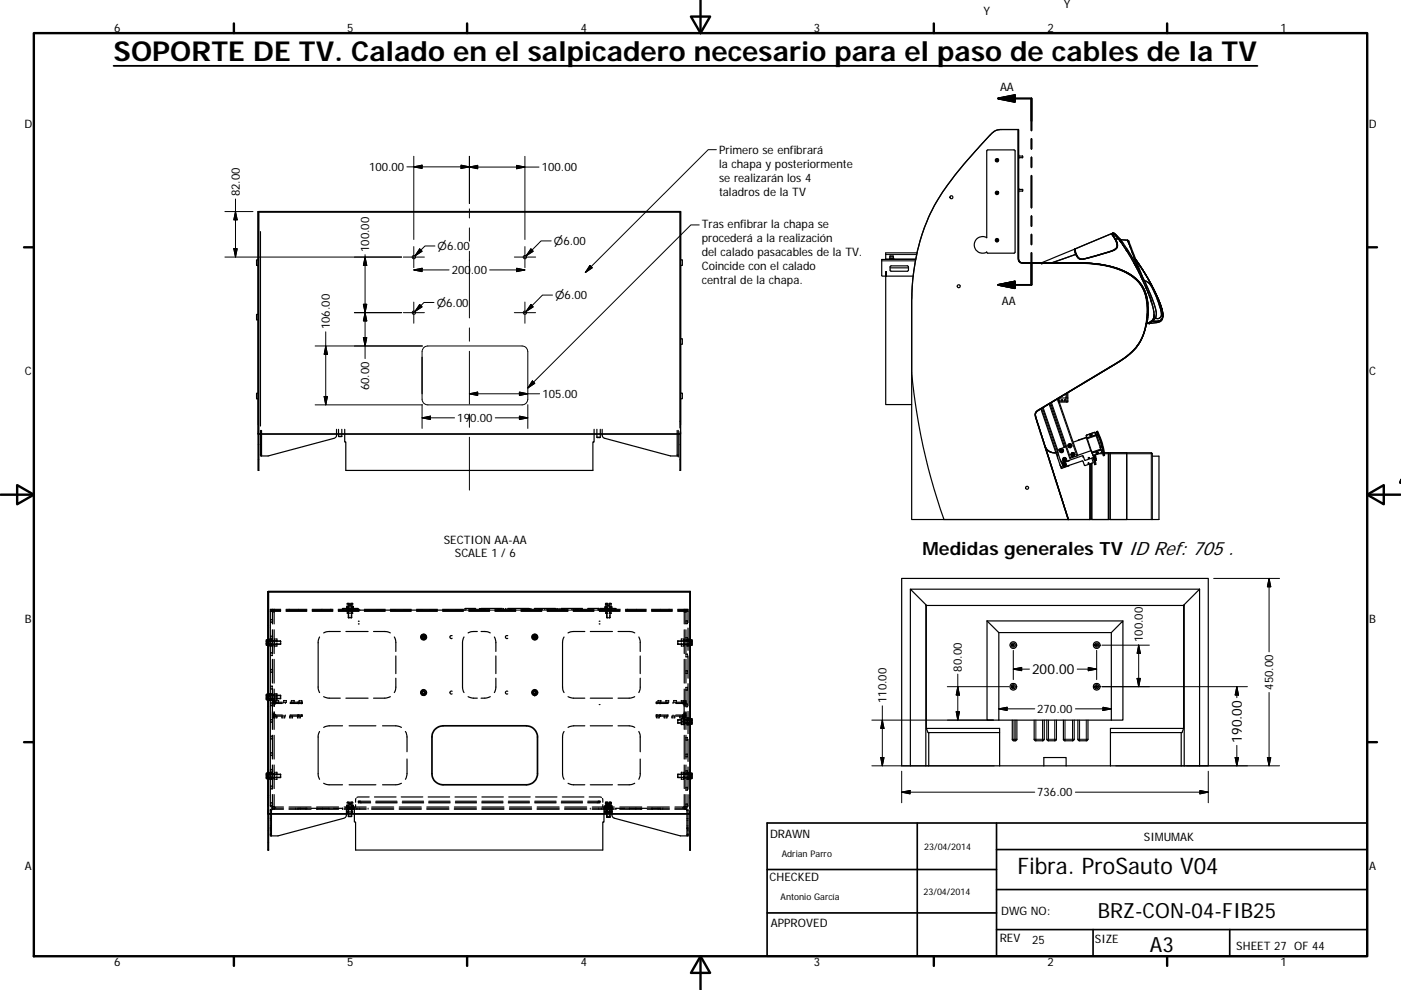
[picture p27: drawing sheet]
<svg xmlns="http://www.w3.org/2000/svg" width="297mm" height="210mm" viewBox="0 0 297 210" stroke-linecap="round" stroke-linejoin="round" font-family="sans-serif">
<defs><g id="words">
<text font-size="5.8" x="24.1" y="13">SOPORTE DE TV. Calado en el salpicadero necesario para el paso de cables de la TV</text>
<text font-size="4.8" x="215.7" y="185.3">Fibra. ProSauto V04</text>
<g font-size="4.4">
<text x="232.8" y="194.6">BRZ-CON-04-FIB25</text>
<text x="243.8" y="201.8">A3</text>
</g>
<text font-size="3.9" x="195.6" y="117.7">Medidas generales TV ID Ref: 705 .</text>
<g font-size="2.9">
<text x="218.8" y="143">200.00</text>
<text x="263.3" y="157.5" transform="rotate(-90 263.3 157.5)">190.00</text>
</g>
<g font-size="2.5">
<text x="208.5" y="3.3">Y</text>
<text x="225.5" y="1.8">Y</text>
<text x="24.2" y="6.8">6</text>
<text x="73.6" y="6.8">5</text>
<text x="123.1" y="6.8">4</text>
<text x="172.6" y="6.8">3</text>
<text x="222.1" y="6.8">2</text>
<text x="271.5" y="6.8">1</text>
<text x="212" y="19.3">AA</text>
<text x="5.2" y="27.1">D</text>
<text x="290.2" y="27.1">D</text>
<text x="152.5" y="32.8">Primero se enfibrará</text>
<text x="152.5" y="35.7">la chapa y posteriormente</text>
<text x="50.8" y="41.7" transform="rotate(-90 50.8 41.7)">82.00</text>
<text x="78.2" y="36.3">100.00</text>
<text x="114.9" y="36.3">100.00</text>
<text x="152.5" y="38.7">se realizarán los 4</text>
<text x="152.5" y="41.6">taladros de la TV</text>
<text x="78.3" y="53.5" transform="rotate(-90 78.3 53.5)">100.00</text>
<text x="148.8" y="48.4">Tras enfibrar la chapa se</text>
<text x="148.8" y="51.4">procederá a la realización</text>
<text x="95.8" y="58.2">200.00</text>
<text x="148.8" y="54.3">del calado pasacables de la TV.</text>
<text x="148.8" y="57.3">Coincide con el calado</text>
<text x="148.8" y="60.3">central de la chapa.</text>
<text x="212.4" y="64.7">AA</text>
<text x="70" y="69.8" transform="rotate(-90 70 69.8)">106.00</text>
<text x="5.3" y="79.6">C</text>
<text x="78.3" y="82.8" transform="rotate(-90 78.3 82.8)">60.00</text>
<text x="290.3" y="79.6">C</text>
<text x="97" y="89.5">190.00</text>
<text x="115" y="84.4">105.00</text>
<text x="94.1" y="115.3">SECTION AA-AA</text>
<text x="96.5" y="118.2">SCALE 1 / 6</text>
<text x="5.3" y="132.1">B</text>
<text x="242.3" y="136.2" transform="rotate(-90 242.3 136.2)">100.00</text>
<text x="290.3" y="132.1">B</text>
<text x="204" y="142.4" transform="rotate(-90 204 142.4)">80.00</text>
<text x="188" y="149.2" transform="rotate(-90 188 149.2)">110.00</text>
<text x="270" y="146.3" transform="rotate(-90 270 146.3)">450.00</text>
<text x="219.9" y="151.2">270.00</text>
<text x="219.9" y="168.9">736.00</text>
<text x="163.3" y="177.7">DRAWN</text>
<text x="242.5" y="178.3">SIMUMAK</text>
<text x="5.3" y="184.5">A</text>
<text x="290.3" y="184.5">A</text>
<text x="163.2" y="187">CHECKED</text>
<text x="163.4" y="196.6">APPROVED</text>
<text x="212.3" y="194">DWG NO:</text>
<text x="212" y="199.7">REV</text>
<text x="218.8" y="200.2">25</text>
<text x="232.2" y="200">SIZE</text>
<text x="262.1" y="201.4">SHEET 27 OF 44</text>
<text x="24.2" y="204.9">6</text>
<text x="73.6" y="204.9">5</text>
<text x="123.1" y="204.9">4</text>
<text x="172.6" y="204.9">3</text>
<text x="222.1" y="204.9">2</text>
<text x="271.5" y="204.9">1</text>
</g>
<g font-size="2.3">
<text x="92.8" y="53">⌀6.00</text>
<text x="117.4" y="52">⌀6.00</text>
<text x="92.6" y="65">⌀6.00</text>
<text x="117.7" y="63.5">⌀6.00</text>
</g>
<g font-size="1.9">
<text x="165.7" y="181.7">Adrian Parro</text>
<text x="195.9" y="180.4">23/04/2014</text>
<text x="165.5" y="191">Antonio García</text>
<text x="195.8" y="189.9">23/04/2014</text>
</g>
</g></defs>
<g fill="none" stroke="#000" stroke-width=".21">
<path d="M86.3 35.4h28M87.7 35.4l1.8-.4v.7zM87.7 33.1v17.7M97.7 35l1.8 .4-1.8 .3zM99.5 35.4l1.8-.3v.7zM99.5 33.1v10.1M109.5 35.1l1.8 .3-1.8 .4zM111.3 33.2v17.6M151.9 31.8h-1.7l-26.1 26M47.7 54.5h37.5M47.7 44.9h5.9M49.6 52.7h.7l-.4 1.8z"/>
<path d="M49.9 44.9l.4 1.7h-.7zM49.9 42.2v12.3M77.4 54.5l.4 1.8h-.8zM77.4 54v22.1M85.5 54.5h4.5M87.7 52.3v4.5M87.7 57.3l1.8-.4v.7zM87.7 57.3h7.5M89 52.8l.5 .5-1.5 1zM92.2 52.2h-2.1l-2.1 2.1M99.5 44.3v1.9M99.5 48.3v2.9"/>
<path d="M99.5 53.3v14.1M103.8 57.3h7.5M109 54.5h4.6M109.5 56.9l1.8 .4-1.8 .3zM111.3 52.3v4.5M112.6 52.8l.4 .5-1.5 1zM116.9 51.1h-2.2l-3.2 3.2M125.1 56.3l.5 .5-1.5 1zM148.2 47.7h-1.7l-34.6 34.6M186.9 55.3h7.2M187.8 54h6.6M188.7 54.3h.7"/>
<path d="M220.8 55.8h2.3M223.7 55.8h.7M224.9 55.8h.9M226.3 55.8h.4M227.1 55.8h.6M228 53.1l-.1 .1M228.3 55.8h.6M229.5 55.8h.5M230.6 55.8a17.3 17.3 0 0 1 9.9 3l1.5 1.5 .9 1.7 .5 2.3v2.7M235.7 49.6h.1M236.5 50.8h.1M237 50.6h.1"/>
<path d="M239.1 50.9l2.1 5.8M66.8 73.4h22.8M69.1 73.4l.3 1.8h-.7zM69.1 70.4v15.5M75.1 66.3h10.1M77 64.5h.8l-.4 1.8zM77 71.6h.8l-.4 1.8zM77.4 66.3l.4 1.8h-.8zM85.5 66.3h4.5M87.7 64.1v4.5M89 64.6l.5 .5-1.5 1zM89.8 73.8l.3-.3 .6-.1h20a1.22 1.22 0 0 1 1.2 1.1v10.2a1.22 1.22 0 0 1-1.2 1.2h-20a1.21 1.21 0 0 1-1.2-1.2v-10.2z"/>
<path d="M92 64.2h-2.1l-1.9 1.9M99.5 69.6v2.8M99.5 74.5v11.2M109 66.3h4.6M111.3 64.1v4.5M112.6 64.6l.4 .5-1.5 1zM117.1 62.6h-2.1l-3.5 3.5M243.2 68.5h.1M243.2 68.5v.1M243.2 68.3v.1M243.3 68v.2M243.3 64h.1"/>
<path d="M243.3 67.5v.3M243.4 67.2v.1M243.4 66.7h.1M244 68.4h.1M54.8 97.4l.1 .1M54.8 94.2l.1 .1M66.8 85.9h22.8M68.7 84.1h.7l-.3 1.8zM89.5 88.6l1.8-.3v.7zM89.5 88.6h6.9M89.5 85.8v5.1M99.5 87.8v2.8"/>
<path d="M99.5 92.7v11.2M99.5 83.5l1.8-.3v.7zM99.5 83.5h14.9M105 88.6h6.9M110.1 88.3l1.8 .3-1.8 .4zM110.1 83.2l1.8 .3-1.8 .4zM111.9 85.8v5.1M112.9 80.8l.5 .5-1.5 1zM144.3 97.4l-.1 .1M144.3 94.2l-.1 .1M220.8 86.6l3.5 10.1M221.2 86.4l3.1 9.2"/>
<path d="M222.4 85.7l3.2 9.2M222.9 85.4l4.1 11.8M224.2 84.6l4.1 12.1M224.6 85.1v.2M224.8 84.2v.2M225 99l.1 .3M225.1 97.9l.1 .3M226 83.5v1.3M226.2 85.1v.2M226.5 98.8h.1M226.5 97.7l.1 .1M232 97.4h.1"/>
<path d="M232.1 97.5h-.2M232.1 97.4h.2M232.3 97.3h.1M232.3 92.2l-1.8 .7M232.8 91.7l-.3 .1M232.9 96.2h1M233.3 94.9l-.9-2.5-1.9 .6 .9 2.6M233.4 95.2l-1.9 .7M233.5 95.5l-1.9 .6M233.9 96.4h.1M234 96.2h.1M234 96.3h.2"/>
<path d="M234.2 96.2h9.9v14M244.1 96v.2h.2M56.5 135.7v1.2M56.8 133h.2M56.8 125.6h.2M57.2 136.4v.3M57.2 136v.2M57.3 129.7h2.2M57.5 136h.6M57.5 136.6h.6M57.5 129.2v.1M57.5 129.4v.1"/>
<path d="M57.8 129.8h.1M58 129.8h.1M58.1 136h.2M58.1 136.7h.2M58.5 136h.2M58.5 136.7h.2M58.8 136h.7M58.8 136.6h.7M60.6 129.7h4.5M63.2 129.2v.1M63.2 129.4v.1M66.2 129.7h4.4"/>
<path d="M68.2 129.2v.1M68.2 129.4v.1M71.7 129.7h4.4M72.9 129.1v.1M73.6 128h.4M73.6 129h.1M73.7 129l-.1 .1M73.7 129h.1M73.8 128.7h.3M73.8 130v.1M73.8 129.5v.1M73.8 129.9v.1"/>
<path d="M73.9 129v.6M73.9 130.3v.7M74.1 129.1h.1l-.1 .2zM74.1 129.1h.1M74.1 129.2l.1 .1 .1-.1M74.2 129.1l.2 .2M74.2 129.1l.1 .2M74.3 129.1l.1 .1M74.4 129.1h.1M74.3 128.7h.3M74.4 129.1l-.1 .2-.3-.1 .1-.1-.1 .1v-.1M74.4 128h.4"/>
<path d="M74.4 129.1l.1 .1M74.5 129v.1M74.5 129.1v.7M74.5 130.4v.6M74.6 130v.1M74.6 129.5v.1M74.6 129.9v.1M74.7 129l.1 .1M74.7 129h.1M75 129.2v.1M75 129.4v.1M75.8 129.2v.1"/>
<path d="M75.8 129.4v.1M75.8 129.1v.1M77.2 129.7h4.5M82.8 129.7h4.4M88.3 129.7h4.4M89.7 134.9a.25 .25 0 0 1 .4 .2 .25 .25 0 0 1-.4 .2M90.1 135a.3 .3 0 0 0-.5 0 .3 .3 0 0 0 .2 .4M90.2 134.9a.45 .45 0 0 0-.8 0 .45 .45 0 0 0 .4 .7M93.8 129.7h4.5M98.6 129.4h2.3M98.8 129.1v.1M99.4 129.7h4.4"/>
<path d="M102 129.4h4.5M104.9 129.7h4.5M107.6 129.4h4.6M110.4 129.7h4.5M113.1 134.8a.43 .43 0 0 1 .7 .2 .43 .43 0 0 1-.6 .5M113.2 134.9a.3 .3 0 0 1 .5 .1 .3 .3 0 0 1-.4 .4M113.3 134.9a.25 .25 0 0 1 .3 .2 .25 .25 0 0 1-.3 .2M113.3 129.4h4.5M116 129.7h4.4M119 129.4h4.5M121.5 129.7h4.4M124.6 129.4h2.2"/>
<path d="M126.8 129.1v.1M127.1 129.7h4.4M127.4 129.1v.2M127.4 129.4v.1M128.2 129.2v.1M128.2 129.4v.1M128.4 128h.4M128.4 129h.1M128.5 129h.1M128.5 129l-.1 .1M128.6 128.7h.3M128.6 130v.1"/>
<path d="M128.6 129.5v.1M128.6 129.9v.1M128.7 129v.6M128.7 130.3v.7M128.8 129.1l-.1 .1M128.9 129.1h.1l-.2 .2zM128.9 129.2l.1 .1 .1-.1M128.9 129.1h-.1M129 129.1l.1 .2M129.1 129.1l.1 .1M129.1 129.1h.1M129.1 128.7h.2"/>
<path d="M129.1 129.1l-.1 .2h-.2l.1-.2-.1 .1M129.2 128h.4M129.2 129.1v.1M129.3 129v.1M129.3 129.1v.7M129.3 130.4v.6M129.3 130v.1M129.3 129.5v.1M129.3 129.9v.1M129.5 129h.1M129.5 129l.1 .1M129.6 129h-.1"/>
<path d="M130.3 129.1v.1M132.6 129.7h4.4M135 129.2v.1M135 129.4v.1M138.1 129.7h4.5M140 129.2v.1M140 129.4v.1M143.7 129.7h2.2M143.7 136.6h.7M143.7 136h.7M144.5 136.7h.2M144.5 136h.2"/>
<path d="M144.9 136.7h.2M144.9 136h.2M145.1 136.6h.6M145.1 136h.6M145.1 129.8h.1M145.3 129.8h.1M145.6 129.2v.1M145.6 129.4v.1M146 136v.2M146 136.4v.3M146.2 133h.2M146.7 135.7v1.2"/>
<path d="M214.8 137.9v6.2M215 136.6a.22 .22 0 0 0-.4 .2 .22 .22 0 0 0 .4 .2M232.5 137.9v6.2M232.6 136.6a.22 .22 0 0 0-.3 .2 .22 .22 0 0 0 .3 .2M233.6 136.8h10.1M241.4 136.8l.4 1.8h-.7zM241.4 136.8v8.8M257.3 122.7h14M269.1 122.7l.3 1.8h-.7zM269.1 122.7v15.6M56.5 147.3v1.1M57.2 148v.2"/>
<path d="M57.2 147.5v.2M57.5 147.6h.6M57.5 148.1h.6M57.8 151.3h.1M57.8 149.5h.1M58 151.3h.1M58 149.5h.1M58.1 147.5h.2M58.1 148.2h.2M58.5 147.5h.2M58.5 148.2h.2M58.8 147.6h.7"/>
<path d="M58.8 148.1h.7M60 148.9v.1M60 149.1v.1M60 151.7h.1M60 151.8v.1M61.7 148.9v.1M61.7 149.1v.1M61.7 151.7h.1M61.7 151.8v.1M63.6 148.9v.1M63.6 149.1v.1M63.6 151.7h.1"/>
<path d="M63.6 151.8v.1M89.6 146.5a.44 .44 0 0 0 0 .8 .44 .44 0 0 0 .7-.4M90.1 146.9a.28 .28 0 0 1-.3 .3 .28 .28 0 0 1-.2-.3 .28 .28 0 0 1 .4-.2v.4h-.3M113.3 146.7a.24 .24 0 0 1 .3 .2 .24 .24 0 0 1-.3 .2M113.4 146.6a.31 .31 0 0 0-.3 .4 .31 .31 0 0 0 .5 .1M113.4 146.5a.44 .44 0 0 0-.4 .6 .44 .44 0 0 0 .7 .1M139.6 148.9v.1M139.6 149.1v.1M139.6 151.7h.1M139.6 151.8v.1M141.5 148.9v.1M141.5 149.1v.1"/>
<path d="M141.5 151.7h.1M141.5 151.8v.1M143.2 148.9v.1M143.2 149.1v.1M143.2 151.7h.1M143.2 151.8v.1M143.7 153.3h.7M143.7 152.7h.7M144.5 153.4h.2M144.5 152.7h.2M144.9 153.4h.2M144.9 152.7h.2"/>
<path d="M145.1 153.3h.6M145.1 152.7h.6M145.1 151.3h.1M145.1 149.5h.1M145.3 151.3h.1M145.3 149.5h.1M146 152.7v.2M146 153.1v.3M146.7 152.4v1.2M184.8 152.7h25.8M187.1 149.7v12.7M187.1 152.7l.3 1.8h-.7z"/>
<path d="M200.8 145.6h13.1M202.7 151h.7l-.3 1.7zM203.1 143v9.7M203.1 145.6l.3 1.8h-.7zM211.8 150.3l1.7-.3v.7zM211.8 150.3h7.6M214.6 156.8h.4v.3M214.8 141.9l1.8-.3v.7zM214.8 141.9h3.5M215 145.5a.22 .22 0 0 0-.4 .2 .22 .22 0 0 0 .4 .2M215 152.7v4.1h.2v-4.1M215.6 156.8h-.4v.3"/>
<path d="M219.3 156.8h.3v.3M219.6 152.7v4.1h1.4v-4.1M221.4 156.8a.22 .22 0 0 0-.4 0 .22 .22 0 0 0 0 .3M222 156.8h.3v.3M222.3 152.7v4.1h1.3v-4.1M224 156.8h-.4v.3M225.5 156.8a.23 .23 0 0 1 .3 0 .23 .23 0 0 1 0 .3M225.8 152.7v4.1h1.6v-4.1M227.8 156.8h-.1a.22 .22 0 0 0-.3 0 .22 .22 0 0 0 0 .3M228.5 156.8h.4v.3M228.9 152.7v4.1h1.4v-4.1M230.7 156.8h-.1a.22 .22 0 0 0-.3 0 .22 .22 0 0 0 0 .3"/>
<path d="M230.7 141.6l1.8 .3-1.8 .4zM232.5 141.9h-4.1M232.6 145.5a.22 .22 0 0 0-.3 .2 .22 .22 0 0 0 .3 .2M233.8 150l1.8 .3-1.8 .4zM235.6 150.3h-7.6M241.1 143.9h.7l-.4 1.7zM262.2 145.6v2.4M262.2 158.1v4.3M262.2 145.6l.4 1.8h-.7zM264.5 145.6h-30.9M269.1 146.9v15.5M56.5 164v1.2"/>
<path d="M56.8 168.8h.2M57 178.6l-.2 .1M57 176l-.2 .1M57 173.5h-.2M57.2 164.7v.2M57.2 164.2v.2M57.3 171.9h.1M57.3 175.2h.1M57.3 177h.2M57.3 174h.1M57.5 171.9h.1M57.5 175.2h.1"/>
<path d="M57.5 174h.1M57.5 164.3h.6M57.5 164.8h.6M57.8 171.2h2.3M57.8 171h.1M58 171h.1M58.1 164.2h.2M58.1 164.9h.2M58.5 164.2h.2M58.5 164.9h.2M58.8 164.3h.7M58.8 164.8h.7"/>
<path d="M61.3 171.2h4.7M65 171.4v.1M65 171.6h.1M67.1 171.2h4.7M67.4 171.4v.1M67.4 171.6h.1M73 171.2h4.6M73.6 170.2h.4M73.6 171.6h.4M73.7 171.2h-.1M73.8 170.8h.3M73.8 172v.3"/>
<path d="M73.8 171.6v.2M73.9 171.2v.1M73.9 171.5v.7M73.9 172.7v.5M74.1 171.4l.1-.1 .2 .1M74.1 171.3l-.1 .1zM74.1 171.3v.1l.1-.1 .1 .1-.1-.1M74.3 171.3l.1 .1M74.3 170.8h.3M74.4 171.3l-.2 .2-.2-.1h.3v-.1M74.4 170.2h.4M74.4 171.6h.4"/>
<path d="M74.5 171.2v.1M74.5 171.5v.7M74.5 172.7v.5M74.6 172v.3M74.6 171.6v.2M74.7 171.2h.1M74.9 171.4v.1M74.9 171.6h.1M76 170v.1M76.1 170l.1 .1M76.3 171.4v.1M76.3 171.6h.1"/>
<path d="M76.3 169.9h2.3M76.6 170.1v.2M78 171.4v.1M78 171.6h.1M78.8 171.2h4.7M79.7 169.9h4.5M84.6 171.2h4.7M85.3 169.9h4.5M90.5 171.2h4.7M90.9 169.9h4.5M96.3 171.2h4.7M96.6 169.9h4.4"/>
<path d="M102.2 169.9h4.4M102.2 171.2h4.6M107.8 169.9h4.4M108 171.2h4.7M113.4 169.9h4.5M113.9 171.2h4.7M119 169.9h4.5M119.7 171.2h4.7M124.6 169.9h2.2M125.2 171.4v.1M125.2 171.6h.1M125.6 171.2h4.6"/>
<path d="M126.6 170.1v.2M126.9 171.4v.1M126.9 171.6h.1M127 170l.1 .1M127.2 170v.1M128.3 171.2h.1M128.3 171.4v.1M128.3 171.6h.1M128.4 170.4h.4M128.4 170.2h.4M128.4 171.6h.4h-.1M128.5 171.2h-.1"/>
<path d="M128.5 171.2h.1M128.6 171h.3M128.6 170.8h.3M128.6 172v.3M128.6 171.6v.2M128.6 171.3h.1M128.7 171.6h.1M128.7 171.3l.1 .1v-.1M128.7 171.3l-.1 .2M128.7 171.2h.1M128.7 171.3v.1M128.7 171.5v.7"/>
<path d="M128.7 172.8v.6M128.8 171.6h-.1M128.8 171.2h.1M128.9 171.3h.1M128.9 171.4v-.1h.1l.1 .1M128.9 171.2h.1M128.9 171.4v.1M128.9 171.3v.1M129 171.3l-.1 .1M129 171.4l.1 .1M129.1 171.3l.1 .1v-.1M129.1 171h.2"/>
<path d="M129.1 170.8h.2M129.1 171.2h.1M129.1 171.3l-.1 .2-.2-.1v-.1l.3 .1-.1-.1M129.1 171.6h.1zM129.2 170.4h.4M129.2 170.2h.4M129.2 171.3l.1 .2M129.2 171.2h.1M129.2 171.6h.1M129.2 171.3l.1 .1M129.3 171.2h.1M129.3 171.3v.1"/>
<path d="M129.3 171.5v.7M129.3 172.8v.6M129.3 171.6h.1M129.3 171.4v.1M129.3 172v.3M129.3 171.6v.2M129.5 171.2h.1M129.6 170.8v.1M129.6 171.6h-.4M129.6 171h.1M129.6 171.2h.1M131.4 171.2h4.7"/>
<path d="M135.8 171.4v.1M135.8 171.6h.1M137.2 171.2h4.7M138.2 171.4v.1M138.2 171.6h.1M143.1 171.2h2.3M143.7 164.8h.7M143.7 164.3h.7M144.5 164.9h.2M144.5 164.2h.2M144.9 164.9h.2M144.9 164.2h.2"/>
<path d="M145.1 164.8h.6M145.1 164.3h.6M145.1 171h.1M145.3 171h.1M145.6 174h.1M145.6 175.2h.1M145.6 177h.3M145.6 171.9h.1M145.8 174h.1M145.8 175.2h.1M145.8 171.9h.1M146 164.2v.2"/>
<path d="M146 164.7v.2M146.2 176.4l.2 .2M146.2 168.8h.2M146.7 164v1.2M184.8 162.4h26M186.7 160.7h.7l-.3 1.7zM191.2 163.6v6.7M191.2 168l1.8-.3v.7zM191.2 168h28.2M228 168h28.2M236.6 162.4h34.7M254.4 167.7l1.8 .3-1.8 .4z"/>
<path d="M256.2 163.6v6.7M261.9 160.7h.7l-.4 1.7zM268.7 160.7h.7l-.3 1.7z"/>
<circle cx="211.4" cy="34" r=".31"/>
<circle cx="87.7" cy="54.5" r=".35"/>
<circle cx="111.3" cy="54.5" r=".36"/>
<circle cx="211.4" cy="40.9" r=".31"/>
<circle cx="211.4" cy="51" r=".31"/>
<circle cx="87.7" cy="66.3" r=".35"/>
<circle cx="111.3" cy="66.3" r=".36"/>
<circle cx="231.3" cy="92.2" r=".17"/>
<circle cx="232.6" cy="96.1" r=".17"/>
</g>
<g fill="none" stroke="#000" stroke-width=".25">
<path d="M209.3 31.9l5.7-.1 .2 .1v21.6l-.1 .2h-5.7l-.2-.2a1.76 1.76 0 0 1-2.6-1.6 1.76 1.76 0 0 1 2.6-1.5zM210 28.6l.8-.7 .9-.4h4.2v27.3a.85 .85 0 0 0 1 1h12.9l3 .2 2 .4a11.9 11.9 0 0 1 7.1 4.1 12.4 12.4 0 0 1 .7 10.1 11.8 11.8 0 0 1-6.1 6.6l-15.1 9.1a3.4 3.4 0 0 0-1.9 1.4l.1 .6 6.9 21.9h-33.2v-43.5a46.1 46.1 0 0 1 4.5-22.5 63.4 63.4 0 0 1 10.5-13.8zM211.2 33.9l.2-.1 .2 .3h-.4zM215.9 32.9v.7M215.9 27.5v26.7a1.13 1.13 0 0 0 .2 1.3 1.13 1.13 0 0 0 1.3 .3h10.5a23.1 23.1 0 0 1 11.6 2.4 7.8 7.8 0 0 1 3.8 7.1 12.7 12.7 0 0 1-2.2 8.1M215.9 27.5v26.2a2.57 2.57 0 0 0 .4 2l.5 .1h10.6a25 25 0 0 1 11.6 2.2 7.8 7.8 0 0 1 4.2 7.3 12.1 12.1 0 0 1-2.6 8.6 30.2 30.2 0 0 1-7.1 5l-13.2 8a1.29 1.29 0 0 0-.7 1.9l6.8 21.4M215.9 27.5v26.7a1.13 1.13 0 0 0 .2 1.3 1.13 1.13 0 0 0 1.3 .3h10.5a23.1 23.1 0 0 1 11.6 2.4 7.8 7.8 0 0 1 3.8 7.1 11.5 11.5 0 0 1-3.7 9.7l-2.2 1.6-15.8 9.6a4 4 0 0 0-2.1 1.6l.3 1.5 6.7 20.9M216 33.1h.8M216 33.4h.8M216.8 33.1v.3M54.8 44.9h89.5M54.8 44.9v47.1"/>
<path d="M54.8 44.9v45.2M54.8 55.1h-.4v1.2h.4M55.2 49.1v41.3M144.3 44.9v47.1M144.3 44.9l-89.4 .1v47M144.3 55.1l.4 .1v1l-.4 .1M187.8 58.6v27.2h5.5M187.8 54.9h6.4M187.8 58.6h5.8M187.8 57.7h.1M187.9 57.7v.9v-.9h-.1v.9M187.9 57.7h.1"/>
<path d="M187.9 57.7h-.1v.9M188.6 54.9v-.2h.9v.2M188.6 54.8h.9M188.7 54.3v.4M188.7 54.3h.7v.4M188.7 56.8h3.9M188.7 54.3h.1M188.7 56.5l.2-.1h3.5l.2 .1v.9l-.2 .1h-3.5l-.2-.1zM194.1 55h-7.2v3.4l.1 .2h.8M194.4 53.6h-6.6v1.4M209.2 53.5h.1M211.3 40.7h.2v.4l-.3-.2z"/>
<path d="M211.3 50.8l.3 .2-.1 .2-.3-.3zM215.9 40v.7M216 40.2h.8M216 40.5h.8M216.8 40.2v.3M220.8 55.8h.1M220.9 55.8h.1M221 55.8h.2M221.3 55.8h.2M221.7 55.8h.4M223.7 55.8h.7M224 55.8h-1.1h1.5"/>
<path d="M224.4 55.8h2.8M224.9 55.8a34.7 34.7 0 0 1 12.4 1.3 8.3 8.3 0 0 1 5.9 6.1l.2 1.3M226.6 55.8h2.5M227.9 52.8l-7.1 3M227.9 52.9l-.1 .2 .3 .9M227.9 52.9l.2 1M228.1 54l-5.1 1.8h-.4M228.2 53.8l.5 .9 .7 .3M228.2 55.8h1.5M228.3 55.8h.6M229.5 55.8a19.9 19.9 0 0 1 10.1 2.4 7.9 7.9 0 0 1 2.8 2.8l.3 .7M235.7 49.6l-7.7 3.2"/>
<path d="M235.7 49.6l1 1.6 .2 .8a1.03 1.03 0 0 1-.8 1l-6.2 1.9a1.14 1.14 0 0 1-1.5-.5l-.3-.7-.1-.9M235.7 49.6l1 1.6 .2 .8a1.03 1.03 0 0 1-.8 1l-6.2 1.9a1.57 1.57 0 0 1-1.9-1.5v-.6M235.7 49.6l.5 .6M235.8 49.5v.1M235.8 49.5l1 1.8 .1 .6a1.1 1.1 0 0 1-.8 1.2l-3.8 1.2-2.9 .7a1.42 1.42 0 0 1-1.3-1M235.8 49.5l.7 1.3 .5-.2M235.8 49.6v.1M235.8 49.6l.7 1.2M235.8 49.6h.1M235.9 49.9l.4 .6M235.9 49.4h.1M235.9 49.4l.5 .2 1 1.1"/>
<path d="M235.9 49.4a1.44 1.44 0 0 1 1.3 1l.9 1.2M235.9 49.4l1.1 1.2M235.9 49.4l.2 .2M235.9 49.4l-.1 .1M236 49.5l.1 .1M236.1 49.6l.9 1M236.5 50.8l.4 .9M236.7 51.5l.2 .5a.97 .97 0 0 1-.7 1.1l-.5 .2M236.9 51.6l-.1 .1M236.9 51.8v.1M237 50.6l.2 .2M237 50.6l.4 .1"/>
<path d="M237 50.6l1.4 1.8-1.4-1.8-.5 .2 .4 1.1a1.1 1.1 0 0 1-.8 1.2l-3.8 1.2-2.9 .7a1.42 1.42 0 0 1-1.3-1l-5.1 1.8h.1M237.4 51.1l.3 .4M237.4 50.7l1.5 2 1.8 3.1 1.7 3.2 1.9 4.4a6.8 6.8 0 0 1 .8 3.8l-.5 .7-.8 .5M237.6 50.8l1.5 .1M238.1 52l1.8 2.8 1.5 2.9M238.3 57.6l1.4 .7M238.7 53l.3 .4zM238.8 52.7l1.7 2.6M239.1 50.9l.2 .2M239.1 50.9l2.1 5.8M239.1 50.9h.1M239.1 51h.1"/>
<path d="M239.1 51.1l.1 .2M239.2 51.3v.1M239.3 51.6l.1 .2M239.3 51.1l2.9 7.5M239.3 51.1h.1M239.5 52l.1 .3M239.6 52.5l.1 .2M239.9 53.1l.3 .8M240.4 55.7l.5 1M240.4 54.5l.2 .5M241 56l.1 .5M241.1 55.6l-.2-.5 1.8 2.9 1.4 2.4 1.5 3 .7 2.1 .2 1-.1 1.1-.5 .4-1.1 .2"/>
<path d="M241.3 56.8l.8 1.6a27.1 27.1 0 0 1 3.1 8.1 2.07 2.07 0 0 1-1.4 1.9M241.4 55.9l2.5 4.2 1.8 3.8a4.9 4.9 0 0 1 .7 3.7 1.81 1.81 0 0 1-2.1 .5h.2M241.4 57.6l1.7 3.6M241.9 58.6l.4 .9M242.6 59.5l1.2 .7 1.2 2.3 1.2 3.7v.8l-.2 .4 .2-.4v-.8l-1.2-3.7-1.2-2.3zM54.8 66.7h-.4v1.1h.4M89.5 75.8v7.7M144.3 71.9h.4v1.1h-.4M241.1 73.4a24 24 0 0 1-6.9 5.2l-13.5 8.1a1.53 1.53 0 0 0-.9 2.4l6.7 21.1M241.1 73.4a13.3 13.3 0 0 0 1.3-12.2 9.8 9.8 0 0 0-7-4.7 44.3 44.3 0 0 0-11.5-.7h-6.5a1.12 1.12 0 0 1-1.3-.3 1.12 1.12 0 0 1-.2-1.3v-26.7h-4a2.41 2.41 0 0 0-1.7 .9 83.9 83.9 0 0 0-12.1 15.3 44.4 44.4 0 0 0-4.8 20.9v14.5a128 128 0 0 0 6.8 31.1h44.2v-14l-.2-.2h-10M241.1 73.4a24.8 24.8 0 0 1-7 5.2l-12.5 7.6a4 4 0 0 0-2.1 1.6l.3 1.5 6.7 20.9M242.9 60.7l1.4 3.7 .4 2.6"/>
<path d="M242.9 62.3l.5 2.4-.1 3M243.1 68.5h.1M243.2 68l-.1 .4zM243.2 68.6l-.2 .1 .8-.2 .2-.2-.4 .3M243.2 68.6h.4M243.2 68.5l-.1 .1M243.2 68.3v.1M243.3 66.5v.3M243.3 68v.2M243.3 65.5v.5v-.4M243.3 67.8l-.2 .8M243.3 61.8l.2 .4"/>
<path d="M243.3 67.7v.1M243.3 67.5v.2M243.4 67.2v.1M243.4 65.2l.1 .5M243.4 66.2v.7M243.6 68.5h.1M243.6 68.5l-.4 .1M243.6 68.5v.1M243.7 62.7l.1 .4M243.7 68.5h-.6M243.8 68.4l-.6 .1M243.8 68.4l-.2 .1"/>
<path d="M243.9 68.3l-.7 .2M243.9 63.4l.2 .5M244.1 64h.1M244.2 68l-.1 .1M244.3 60.7l-2.1-3.5-1.4-2.1a33.4 33.4 0 0 1 5.7 11.4 1.52 1.52 0 0 1-1.7 2l-1.1 .1M244.5 67.7l-.2 .2M244.6 68.1l.1 .1M244.7 67.1l-.1 .4M244.7 66.7a1.64 1.64 0 0 1-1 1.7M244.7 67h.1M245.8 64.1l.7 2.3M245.9 68h.1"/>
<path d="M246 67.4l-.4 .2-.6-.2M246.4 67.7l-.1 .2a2.2 2.2 0 0 1-2 .6l-.6 .1M54.8 92v-47.1h89.5v47.1M54.8 92h89.5M54.8 91.6v.1M54.8 92h.1M54.8 92h.1v7.8h-.1zM54.8 83.4h-.4v1.2h.4M54.8 92.1h89.5M55.2 91.3v5.4h.3M55.5 91.3v5.4M71.3 91.1v1.3l-.3 .5-14.1 3.8h-1.4"/>
<path d="M71.8 91.1v1.4M71.8 92.5h.7M72.5 91.1v1.4M73.1 91.1v2.6h.2v6.1h52.4v-6.1h.3v-2.6M126.6 91.1v1.6M126.6 92.7h.7M127.3 91.1v1.6M127.7 91.1v1.3l.4 .5 14.1 3.8h1.4M143.6 91.3v5.4h.2M143.8 96.7h.1M143.8 91.3v5.4M144.2 92h.1v7.8"/>
<path d="M144.2 92h.1M144.2 91.6v.1M144.2 92v7.8h.1M144.3 91.6v.4M144.3 90.1v-45.2h-.1v45.9M144.3 92v7.8M144.3 83.4l.4 .1v1l-.4 .1M220.2 87l-.6 .6M220.5 86.8l.1-.1 3.7 10.5M221 86.5l3.3 9.6M221.5 94.6a2.14 2.14 0 0 0 2.4 1.4M221.5 94.6a2.13 2.13 0 0 0 2.4 1.4"/>
<path d="M222.6 95.8l.4 .2M224.3 97.2l.4 1.4M224.3 96.1l.5 1.4M224.4 96.5l-.1 .7M224.4 84.8h.2v.3M224.4 85.1v.2h1.8h.2v-.2M224.4 85.1h2M224.4 84.8v-.3v.6M224.6 85.3l3.9 11.3-1.7 .6-4-11.8-.2 .2 3.1 9.2M224.7 98.6l.3 .8 1.6-.7M224.8 97.5l.2 .8 1.7-.7M225 85.1v-.3h.3v.3"/>
<path d="M225.7 85.1v-.3h.3v.3M226 94.8l-1.4 .4-.3 .6v.3M226.2 83.4v1M226.4 84.4h-1.8l-.2 .3M226.4 83.3v1.8M229.7 96.9l-.1 .1h.1M230.3 92.5h.1M230.3 92.5l.2 .4M230.4 92.8l-1.8 .6M230.4 92.7l-.1 .1-2.8 1M230.4 92.3l-.1 .2M230.8 97.1l.1 .1z"/>
<path d="M230.8 98.1v.2zM231.2 92v.1M231.2 92.1l.1 .2zM231.3 95.6l.2 .1M231.3 95.6h.1l.2 .4M231.3 95.6l-2.8 1M231.5 97.2l.3 .9-1.7 .6h-.2l-.4-1-3.9 1.4-.6-.1-.3-.4M231.6 96.1l.1 .5M231.6 96.1l.2 .9-1.7 .6h-.1l-.4-1-3.9 1.4h-.5l-.4-.5M231.6 96v.1M231.8 97l.3 1.5a.28 .28 0 0 0 .2-.2 .28 .28 0 0 0-.2-.3l-.2-1.4 .1 .7M232.2 91.8l-.2-.1-1.6 .6"/>
<path d="M232.2 91.8h.1M232.2 91.8l.2 .5M232.2 97.7l.1 .2a.38 .38 0 0 1-.1 .6M232.3 92h.3l.1 .3M232.3 96.5l.1 1.1h-.1l-.2-1.1 .2 1-.1 .2-.2-1.2M232.4 92.3v.1h.1l.9 2.5M232.4 92.3l-1.9 .6-.1 .2 .9 2.5M232.4 91.6h.2a13.9 13.9 0 0 1 1.5 5h-.2v-.1a15.6 15.6 0 0 0-1.5-4.9zM232.6 96l.1 .1h-.1zM232.6 91.5h.1a13.7 13.7 0 0 1 1.5 5.1l-.2-.2a13.6 13.6 0 0 0-1.4-4.9zM232.6 95.9h.1M232.7 92.3h.1"/>
<path d="M233.4 94.9l-.1 .2M233.4 94.9h-.1l.1 .5M233.4 95.4l.1 .6M233.4 95.4l-1.8 .6M233.5 96h.3M233.5 96l-1.7 .6-.2-.5M233.5 94.6l.1 .2-.2 .1M233.5 94.6h.1M234 96h.1M235.4 96h3.5v14.2h-3.5zM235.4 96v14.2M238.9 96v14.2"/>
<path d="M244.3 96.8h1.4v13.4h-1.4M226.5 110.2h4.6v-11.8v11.8M231.5 110.2v-11.9v11.9h3.5v-14.2v14.2M296.8 102.4l.1 .1M296.9 102.2l-.1 .2M296.9 102.2l.1 .1M297 101.8l-.2 .6M297 101.7h.1M297 101.9l-.1 .3M297 102.3l-.1 .2M297 101.9h.1M297 101.7v.2"/>
<path d="M297 102.4h.1M297 102.4l-.1 .1M297.1 101.7h.1M297.1 101.7h-.1M297.1 102.3l-.1 .1M297.1 102.2l-.1 .1M297.1 102.2v.1M297.1 102.2h.1M56.4 136.1h.2M56.4 136h.2M56.4 136.6h.2M56.4 136.5h.2"/>
<path d="M56.7 136.1h.1M56.7 136l.2 .1M56.7 136.6h.1M56.7 136.5h.1M56.8 136.1v.1M56.8 136.5h.1M56.8 125.5h89.6M56.8 125.5v47.1M56.8 125.5v45.7M56.8 136.4v.1M56.8 136.1h.1M56.8 132.7h.2"/>
<path d="M56.8 136.3v.2M56.8 136.6h.1M56.8 136v.1M56.9 136.5l-.1 .1M57 135.7l-.6 .1 .1 1.1h.5M57 125.6v47M57 125.5v.1M57 136.2v.2M57.1 135.7h.1M57.1 136.9h.1M57.2 136.7h.1M57.2 135.6h.2"/>
<path d="M57.2 135.6h.1M57.2 135.6v.5M57.2 136.5v.5M57.2 136h.1M57.2 136h.8M57.2 136.7h.8M57.2 135.9v.1M57.3 137h.1M57.3 135.6l.1 .5M57.3 136.7h.1M57.3 129.5h2.2M57.3 129.5v41.5"/>
<path d="M57.4 136.5v.5M57.4 135.3l.1 .2M57.4 131.8l.1 .2M57.4 138.9l.1 .1M57.4 129.5l.1 .1M57.4 135.9l-.2 .1M57.5 136v.2M57.5 136.4v.3M57.5 135.6v.5M57.5 136.7h.1M57.5 135.9h.1M57.5 131.4l-.1 .2"/>
<path d="M57.5 134.9l-.1 .2M57.5 138.5h-.1v.2M57.5 136.5v.5M57.7 135.5h.1M57.7 132h.1M57.7 129.7l.1 .1M57.7 138.5h.1M57.7 131.4h.1M57.7 134.9h.1M57.8 138.9l-.1 .1M57.8 129.4v.2M57.8 129.2v.1"/>
<path d="M57.8 129.7v.1M57.8 129.8v2.5M57.8 133.6v5.1M57.8 139.8v5.1M57.8 136.8h.1M57.8 135.8h.1M58 135.8h.2M58.1 129.7v2.6M58.1 129.4v.2M58.1 129.2v.1M58.1 133.6v5M58.1 139.8v5.1"/>
<path d="M58.1 136.1h.1M58.1 137h.1M58.1 136h.2M58.1 135.9h.2M58.1 137h.2M58.1 136.6h.2M58.1 136.9h.1M58.2 136.7h.2M58.2 137h.1M58.2 136.9h.1M58.2 136.5v.3h-.2M58.2 135.7v.2"/>
<path d="M58.2 136v.3M58.2 136.8v.1M58.4 135.5l-.2 .1M58.5 136h1M58.5 135.9h.2M58.5 136.6h.2M58.5 136h.2M58.6 136.7h.1M58.6 135.5l.1 .2M58.6 136.7h.9M58.7 135.8v.3M58.7 136.4v.4"/>
<path d="M58.7 136.9l-.2 .1M59.5 136v.2M59.5 136.4v.3M59.5 129.2h-2.2v.2M60.6 129.5h4.5M60.6 129.2h4.5M61.3 129.2v.1M61.3 129.4v.1M66.2 129.5h4.4M66.2 129.2h4.4M67.8 135.1l-.3 .9v9.7l.3 1.2M70.1 129.2v.1"/>
<path d="M70.1 129.4v.1M71.7 129.5h4.4M71.7 129.2h4.4l.1 .2M72.2 133.9l-2.7 .1-.9 .2M72.6 129.2h.1M72.7 129.1h-.1M73.3 133.9h4.7M73.5 129v.1M73.5 128.8v.1M73.6 128.5v.2M73.6 129.9v.2h.4M73.6 129.4v.2"/>
<path d="M73.6 129.4h.4M73.6 128v.2M73.6 129v.1M73.6 129h.1M73.6 129.2v.1M73.6 129h.4M73.6 130h.4M73.7 128h.1M73.7 128h.3M73.8 131h.3M73.8 131h.1M73.8 128.7h.1"/>
<path d="M73.8 129h.3M73.8 128.7v.7M73.8 130.2v.8M73.8 129.1h-1M73.9 128.3v.1M73.9 128v.1M73.9 128.2v.1M73.9 128.3h.2M73.9 131h.2M73.9 130v.1M73.9 129.5v.1M73.9 129.9v.1"/>
<path d="M74 128.7h-.5M74 128.9h-.5M74.1 128.3v.1M74.1 128v.1M74.1 128.2v.1M74.1 128.5h.2M74.3 131h.3M74.3 129h.3M74.4 128.2l-.1 .2M74.4 129.4h.4M74.4 129h.4M74.4 130h.4"/>
<path d="M74.4 128.7h.5M74.5 130v.1M74.5 129.5v.1M74.5 129.9v.1M74.6 128.7h.1M74.6 128v.1M74.6 128.2v.1M74.6 131h-.3M74.6 128.3l-.1 .1M74.6 128.3h-.2M74.6 128.7v.7M74.6 130.2v.8"/>
<path d="M74.6 129.1v.1M74.7 128h-.3v.1M74.7 128h.1M74.8 129.4v.2M74.8 129.9v.2h-.4M74.8 129v.1M74.8 129h.1M74.8 129.2v.1M74.8 128v.2M74.8 128.5v.2M74.8 129.1h1.2M74.9 128.8l-.4 .1"/>
<path d="M74.9 128.7h.1M74.9 128.7v.2M74.9 129v.1M75.4 129.2v.1M75.4 129.4v.1M75.8 129.2l.1 .1M76 129.3l.1 .1M76 132.3h.1M76 131.8h.1M76.1 132.3h.1M76.1 131.8h.1M76.2 129.4h2.3"/>
<path d="M77.2 129.5h4.5M77.2 129.2h4.5M79.2 133.9l2.7 .1 .9 .2M79.7 129.4h4.4M82.8 129.5h4.4M82.8 129.2h4.4M83.6 135.1l.3 .9v2.2M83.9 139.1v3.8M85.2 129.4h4.5M88.3 129.5h4.4M88.3 129.2h4.4M89.5 135.1l.1 .3h.4"/>
<path d="M89.6 135v.2M89.6 135.3l.2 .1M89.7 134.6v.1M89.7 134.7v.1M89.8 134.9l-.2 .1M89.8 134.6h.1M89.8 134.7v.1M89.8 134.8h.1M89.8 134.8l-.3 .2 .1 .3M89.8 134.6a.52 .52 0 0 0-.4 .8M89.8 134.9l.2 .1M89.8 134.8l.3 .2v.3"/>
<path d="M89.8 134.6a.52 .52 0 0 1 .5 .8M90 134.8h-.4l-.1 .3M90 135.3l-.1 .1M90.1 135v.2M90.3 134.9a.5 .5 0 0 0-.9 0 .5 .5 0 0 0 .4 .7M90.8 129.4h4.5M93.8 129.5h4.5M93.8 129.2h4.5M95.9 134.8a.31 .31 0 0 0-.5 .3 .31 .31 0 0 0 .5 .3M98.4 135.1l-.3 1.2v9.4l.3 1.2M98.6 129.3v.1h-2.2M99.4 129.5h4.4"/>
<path d="M99.4 129.2h4.4M100.9 129.1l-2.3 .1M101.2 133.9l-1.4 .1-.6 .2M101.7 129.1v.1M101.9 129.1v.1M102 133.9l1.4 .1 .5 .2M102 129.1h4.5M102 129.1v.1M102.5 129.1v.1M102.6 129.1v.1M102.9 129.1v.1M104.8 135.1l.3 .9v2.2"/>
<path d="M104.9 129.5h4.5M104.9 129.2h4.5M105.1 139.1v3.8M105.6 129.1v.1M105.9 129.1v.1M106.7 129.1v.1M107.2 129.1v.1M107.6 129.1h4.6M107.7 134.8a.32 .32 0 0 0-.5 .3 .32 .32 0 0 0 .5 .3M108.1 129.1v.1M108.3 129.1v.1M110.4 129.5h4.5"/>
<path d="M110.4 129.2h4.5M110.8 129.1v.1M111.1 129.1v.1M111.5 129.1v.1M111.9 129.1v.1M112.3 129.1v.1M112.6 129.1v.1M113 134.7a.5 .5 0 0 1 .9 .3 .5 .5 0 0 1-.7 .6M113 135.1l.1 .2 .5 .1M113.2 135.2l.1 .1M113.2 135l-.1 .1M113.3 134.6v.1"/>
<path d="M113.3 134.7v.1M113.3 129.1h4.5M113.3 134.6h.1M113.3 134.8l-.2 .1v.4M113.3 134.8h.1M113.3 134.6a.52 .52 0 0 0-.4 .8M113.4 134.8h.1M113.4 134.6h.1M113.4 134.8l.3 .2-.1 .3M113.4 134.7v.1M113.4 134.9h-.2M113.4 134.6a.52 .52 0 0 1 .4 .8"/>
<path d="M113.5 135.3l-.2 .1M113.5 134.9l.1 .1M113.6 134.8h-.4l-.2 .3M113.6 135.1v.2M114.4 129.1v.1M114.6 129.1v.1M115 129.1v.1M115.5 129.1v.1M115.8 129.1v.1M116 129.5h4.4M116 129.2h4.4M116.1 129.1v.1"/>
<path d="M117.9 129.1v.1M118.2 129.1v.1M118.5 129.1v.1M119 129.1h4.5M119 129.1v.1M119.3 129.1v.1M119.6 135.1l-.3 1.2v9.4l.3 1.2M119.6 129.1v.1M121.2 129.1v.1M121.5 129.1v.1M121.5 129.5h4.4M121.5 129.2h4.4"/>
<path d="M122.1 129.1v.1M122.5 129.1v.1M123.1 129.1v.1M123.4 129.1v.1M124 133.9l-2.7 .1-.9 .2M124.6 129.1h2.3M125.2 133.9h4.7M126.8 129.3l.2 .1M126.8 129.1v.1M127 129.1h.1M127 129.2h.1M127 132.3h.1"/>
<path d="M127 131.8h.1M127.1 129.5h4.4M127.1 129.2h4.4M127.1 129.2l-.1 .2M127.2 132.3h.1M127.2 131.8h.1M127.2 129.3l-.1 .1M127.4 129.2l-.1 .1M127.8 129.2v.1M127.8 129.4v.1M128.3 128.8v.1M128.3 128.9h.4"/>
<path d="M128.3 129v.1M128.4 128.5v.2M128.4 129.1h-1.2M128.4 128v.2M128.4 129.9v.2h.4M128.4 129v.1M128.4 129h.1M128.4 129.2v.1M128.4 129.4h.4M128.4 129h.4M128.4 130h.4M128.4 128h.4v.1"/>
<path d="M128.4 129.4v.2M128.6 128.7h.1M128.6 128.8v.1M128.6 129v.2M128.6 128.3h.2M128.6 128.7v.7M128.6 130.2v.8M128.6 128.3l.1 .1M128.6 128v.1M128.6 128.2v.1M128.6 131h.3M128.6 129h.3"/>
<path d="M128.7 130v.1M128.7 129.5v.1M128.7 129.9v.1M128.7 128.7h-.4M128.8 128.3l.1 .1M128.8 128.2v.1M128.9 128.5h.2M129.1 131h.2M129.1 129h.2M129.1 128.2l-.1 .2M129.2 129.4h.4M129.2 129h.4"/>
<path d="M129.2 130h.4M129.2 128.7h.4M129.2 128.9h.5M129.3 130v.1M129.3 129.5v.1M129.3 129.9v.1M129.3 131h.1M129.3 128.3h-.2M129.3 128.3v.1M129.3 128v.1M129.3 128.2v.1M129.3 128.7h.1"/>
<path d="M129.3 128.8l.1 .1M129.3 128.7v.7M129.3 130.2v.8M129.3 129.1h1.1M129.4 128.7v.2M129.4 129v.2M129.5 128h-.4v.1M129.5 128h.1M129.6 129v.1M129.6 129h.1M129.6 129.2v.1M129.6 129.9v.2h-.4"/>
<path d="M129.6 128v.2M129.6 129.4v.2M129.6 128.5v.2M129.6 128.7h.1M129.7 128.7v.2M129.7 128.7h.1M129.7 129v.1M130.5 129.1l.1 .1M131 133.9l2.7 .1 .9 .2M132.6 129.5h4.4M132.6 129.2h4.4M133.1 129.2v.1"/>
<path d="M133.1 129.4v.1M135.4 135.1l.3 .9v2.2M135.7 139.1v3.8M138.1 129.5h4.5M138.1 129.2h4.5M141.9 129.2v.1M141.9 129.4v.1M143.7 136.4v.3M143.7 129.5h2.2M143.7 129.2h2.2v.2M143.7 136v.2M143.7 136h.8"/>
<path d="M143.7 136.7h.8M144.5 136.7h.2M144.5 135.9h.1M144.5 136.9l.1 .1M144.5 136.6h.2M144.5 136h.2M144.5 135.8v.4M144.5 136.4v.4M144.7 135.5h-.2v.2M144.8 135.9h.2M144.9 136.7h.2M144.9 135.5h.2"/>
<path d="M144.9 136.6h.2M144.9 136h.2M145 136.8h.2M145 136.5h.1M145 137h-.2M145 136.3v.3M145 136.7v.2M145.1 133.6v5M145.1 139.8v5.1M145.1 135.6l-.1 .1M145.1 129.4v.2M145.1 129.7v2.6"/>
<path d="M145.1 129.2v.1M145.2 135.8h-.2v.3M145.2 136h.8M145.2 136.7h.8M145.3 136.8h.1M145.3 135.8h.1M145.4 135.2h.1M145.4 131.7h.1M145.4 129.8v2.5M145.4 133.6v5M145.4 139.1l.1 .2M145.4 139.8v5.1"/>
<path d="M145.4 135.8h.1M145.4 132.3h.1M145.4 129.7v.1M145.4 129.4v.2M145.4 129.2v.1M145.5 138.7l-.1 .2M145.5 129.7l-.1 .1M145.6 135.2l.2 .2M145.6 131.7l.2 .1M145.6 138.7l.2 .2M145.6 136.5l.1 .5M145.6 136.7h.1"/>
<path d="M145.6 135.9h.1M145.7 135.6l-.1 .5M145.7 136.4v.3M145.7 136v.2M145.8 132.1l-.2 .2M145.8 139.1l-.2 .2M145.8 129.5l-.2 .1M145.8 136.7h.1M145.8 135.9l.2 .1M145.8 135.6l-.2 .2M145.8 136.5v.5M145.8 135.6v.5"/>
<path d="M145.8 137h.1M145.8 135.6h.1M145.9 129.5v2.6M145.9 133.2v4.7M145.9 139.1v4.7M145.9 135.6h.1v.5M146 136.7h.1M146 135.6h.1M146 135.9v.1M146 136h.1M146 135.7h.1M146 136.9h.1"/>
<path d="M146 136.5v.5M146.2 136.2v.2M146.2 135.7l.5 .1v1.1h-.5M146.2 132.7h.2M146.3 136.5l.1 .1M146.4 136l-.1 .1M146.4 136.1v.1M146.4 136.4v.1M146.4 125.5v47.1M146.4 136h.1M146.4 136.3l.1 .1M146.4 125.5v.1h-89.4"/>
<path d="M146.4 136.6h.1M146.4 136v.2M146.4 136.2h.1M146.4 136.5h.1M146.4 136.2v.1M146.4 136.5v.1M146.6 136.6h.1M146.6 136h.1M146.6 136.2h.1M146.6 136.5h.1M146.6 136.4h.1M193 125v37.4"/>
<path d="M196.3 128.2v34.2M196.4 128.4v26.1M209.3 131.7v21h2.5M209.3 131.7l2.5 2.5M209.3 131.7h28.8M211.8 134.2h23.8l2.5-2.5v21h-2.5M211.8 134.2v18.5M235.6 134.2v18.5M250.9 128.4v26.1M251.1 128.2l-.1 .2h-54.6M251.1 128.2v34.2M254.3 125h-61.3l3.4 3.4"/>
<path d="M254.3 125l-3.2 3.2M254.3 125v37.4M56.4 147.5h.2M56.4 148.1h.2M56.4 147.8h.2M56.4 148.2h.2M56.4 147.6h.2M56.4 147.9h.2M56.7 147.5l.1 .1M56.7 147.6l.1 .1M56.7 148.1l.1-.1v.2M56.7 147.8h.1"/>
<path d="M56.7 148.2h.1M56.7 147.9h.1M56.8 147.8v.1M56.8 147.6h.1M56.8 148.8h.2M56.8 149.9h.2M56.8 147.7v.1M56.8 148.1v.1M56.9 148l-.1 .1M57 147.3h-.6l.1 1.1h.5M57 147.7v.2M57.1 147.3h.1"/>
<path d="M57.1 148.4h.1M57.2 147.4l.8 .1M57.2 148.5h.1M57.2 148.1v.4h.2M57.2 148.2h.1M57.2 147.5h.1M57.2 147.2v.4M57.4 147.1v.5M57.4 148.1l-.1 .4M57.4 153l.1 .2M57.4 142.4v.2h.1M57.4 145.9v.2h.1"/>
<path d="M57.4 149.5v.2h.1M57.4 156.5l.1 .2M57.4 147.1l-.1 .1M57.5 147.5v.2M57.5 148v.2M57.5 147.1v.5M57.5 149.1l-.1 .1M57.5 142h-.1v.2M57.5 145.5l-.1 .2M57.5 152.6l-.1 .2M57.5 156.1l-.1 .2M57.5 159.7h-.1v.2"/>
<path d="M57.5 148.1v.4M57.7 153.2h.1M57.7 146.1h.1M57.7 142.6h.1M57.7 149.7h.1M57.7 156.7h.1M57.7 145.5l.1 .2M57.7 159.7h.1M57.7 152.6h.1M57.7 142h.1M57.7 149.1h.1M57.7 156.1h.1"/>
<path d="M57.8 145.9v8.8M57.8 148.7h.1M57.8 151.7h2M57.8 148.9h2M57.8 149.2h2M57.8 156v5M57.8 148.3h.1M57.8 147.4h.1M57.8 148.9v.3M57.8 151.7h.1M57.8 151.8v.1M57.9 148.9v.3"/>
<path d="M57.9 152.2h-.1M57.9 151.7h.1M57.9 151.8v.1M58 148.2h-.8M58 148.7h.1M58 152.2l.3 .1M58.1 152.2v.1M58.1 148.6l.1 .1M58.1 151.3l.1 .1M58.1 146.2v3.6M58.1 151v3.7M58.1 156v5"/>
<path d="M58.1 147.7v.3M58.1 147.3h.1M58.1 147.2h.3M58.1 148.1h.2M58.1 147.6h.2M58.2 148.5h.1M58.2 147.2v.3M58.2 148.2v.2M58.2 148.4v.1M58.2 148.3h-.2M58.2 147.4h-.2M58.2 149.4l-.1 .1"/>
<path d="M58.2 152.1l-.1 .2M58.4 151.5l.1 .2M58.4 148.5h-.3M58.4 147.8h-.3M58.5 149.2l-.1 .1M58.5 148.8h-.1M58.5 151.9l-.1 .1M58.5 147.2h.2v.2M58.5 147.8h.2M58.5 148.1h.2M58.5 147.6h.2M58.7 148.6h-.2v.1"/>
<path d="M58.7 147.5h.8M58.7 148.2h.8M58.7 152.1l-.2 .2M58.7 151.9v.1M58.7 148.3v.2h-.2M58.7 147.6v.5M58.9 148.6l.2 .1M59.1 148.8v.1M59.5 147.5v.3M59.5 147.5v.2M59.5 148v.2M59.5 147.9v.3"/>
<path d="M59.8 152.1l.2 .2M59.8 151.9v.1M60 151.9h-2.2M60.1 148.8l.2 .1M60.2 151.9l.2 .1M60.3 148.6h-.2v.1M60.4 152.1l-.2 .2M60.5 148.9v.1M60.5 149.1v.1M60.5 151.7h.1M60.5 151.8v.1M60.5 148.6l.2 .1"/>
<path d="M60.7 148.8l-.2 .1M61.4 152.1l.2 .2M61.5 151.7h2M61.5 148.9h2M61.5 149.2h2M61.8 148.8v.1M62 148.6h-.2v.1M62 152.1l-.2 .2M62 151.9v.1M62.2 148.6l.2 .1M62.4 148.8v.1M63.1 152.1l.2 .2"/>
<path d="M63.1 151.9v.1M63.2 148.9v.3M63.2 151.6v.3M63.4 148.8v.1M63.5 151.9h-2.1v.1M63.6 148.6h-.2v.1M63.7 151.9v.1M63.7 152.1l-.2 .2M63.7 151.7l.3-.1v.1M63.8 148.6h.2v.1M64 148.8v.2M64 149.1v.1h-.3"/>
<path d="M64 151.8l-.3 .1M64 148.9h-.3M67.8 155.2l-.3 1.1v8.1l.3 .9M68.6 147.8l.9 .3h2.7M72.6 153.9h-2.8l-1.2 .4M73.3 148.1h4.7M74 153.9h5.7M81.1 153.9h2.8l1.2 .4M82.8 147.8l-.9 .3h-2.7M83.9 143.8v2.2l-.3 .9M86 155.2l.3 .8v3.4M89.4 147.3h.1"/>
<path d="M89.5 147.2l-.1 .1M89.5 146.9l.1 .3h.4M89.6 147.3h-.1M89.6 146.5a.5 .5 0 0 0 0 .8M89.6 146.9l.1 .2M89.6 147.3v.1M89.6 147.1h.1M89.6 147.1v.1M89.6 147.2h.1M89.6 146.7v.2M89.6 146.4a.55 .55 0 0 0-.2 .9M89.7 147.2l-.1 .1"/>
<path d="M89.7 146.6l-.2 .2 .1 .3M89.7 147.1h.2M89.9 146.7h-.2M90 146.7l.1 .1M90 146.6h-.4l-.1 .3M90.1 146.9l-.1 .2M90.1 146.9v.2l-.5 .1M90.3 146.9a.48 .48 0 0 1-.7 .4M90.4 147a.54 .54 0 0 1-.9 .3M95.9 146.6a.31 .31 0 0 0-.5 .3 .31 .31 0 0 0 .5 .3M99.2 147.8l.9 .3h1.1M103.9 147.8l-.8 .3h-1.1"/>
<path d="M105.1 143.8v2.2l-.3 .9M107.7 146.6a.32 .32 0 0 0-.5 .3 .32 .32 0 0 0 .5 .3M112.9 146.6a.5 .5 0 0 0 0 .6 .5 .5 0 0 0 .5 .2M113 146.9l.2 .3h.4M113.1 146.7v.4l.2 .1M113.2 147l.1 .1M113.2 146.8l-.1 .1M113.3 146.7h-.1M113.3 147.2h.1M113.3 147.2v.1M113.4 147.4h.1M113.4 146.4a.49 .49 0 0 0-.5 .7 .49 .49 0 0 0 .9 .1"/>
<path d="M113.5 146.7l.1 .1M113.5 147.2v.2M113.5 147.2v.1M113.5 147.3v.1M113.6 147.1l-.2 .1M113.6 146.6h-.4l-.2 .3M113.6 146.8v.2M113.6 146.7l.1 .3-.3 .2M113.8 146.6a.53 .53 0 0 1-.4 .8M119.6 155.2l-.3 1.1v7.8l.3 1.2M120.4 147.8l.9 .3h2.7M124 153.9h-2.4l-1.2 .4"/>
<path d="M125.2 153.9h4.7M125.2 148.1h4.7M127 149.4h.1M127.2 149.4h.1M131 153.9h2.4l1.2 .4M134.6 147.8l-.9 .3h-2.7M135.4 155.2l.3 .8v3.4M135.7 143.8v2.2l-.3 .9M139.2 148.9v.3h.3M139.2 152.1l.2 .2M139.2 151.7h.1M139.2 151.8v.2"/>
<path d="M139.5 151.7l-.4-.1v.3h.4M139.5 148.9h-.4v.3h.3M139.5 148.8v.1M139.7 148.6l-.2 .1M139.7 151.7h2M139.7 151.9h2M139.7 149.2h2M139.8 152.1l-.3 .2M139.8 151.9v.1M139.9 148.6h.2v.1M140 148.9v.3M140 151.7h.1"/>
<path d="M140 151.8v.1M140 148.9v.1M140 149.1v.1M140 151.6v.1M140.1 148.8v.1M140.8 152.1l.2 .2M140.8 151.9v.1M141.2 148.8v.1M141.4 148.6l-.2 .1M141.4 152.1l-.2 .2M141.4 151.9v.1M141.6 148.6h.2v.1"/>
<path d="M141.8 148.8l-2.1 .1M142.5 152.1l.2 .2M142.7 151.9l-.2 .1M142.7 148.9v.1M142.7 149.1v.1M142.7 151.7h.1M142.7 151.8v.1M142.8 148.8l.2 .1M142.9 151.9h.2v.1M143 148.6l-.2 .1M143.1 152.1l-.2 .2M143.2 148.9h2.2"/>
<path d="M143.2 148.6h.2v.1M143.4 151.7h2M143.4 151.9h2M143.4 149.2h2M143.4 148.8v.1M143.7 153.1v.3M143.7 152.7v.2M143.7 152.7h.8M143.7 153.4h.8M144.1 152.1l.2 .2M144.1 151.9v.1M144.5 148.8v.1"/>
<path d="M144.5 152.8v.4M144.5 153.4v.3h.2M144.5 152.7h.2M144.5 153.3h.2M144.7 148.6h-.2v.1M144.7 152.4h-.2v.2M144.7 153h-.2M144.7 152.1l-.2 .2M144.7 152v-.1l.1 .1M144.7 149.2l.1 .1M144.8 152.4h.3M144.8 153.7h.3"/>
<path d="M144.8 151.5l-.1 .2M144.8 148.8l-.1 .1M144.9 148.6h.2l-.2 .1M144.9 152.7h.2M144.9 153.3h.2M144.9 152.1l.2 .2M144.9 149.4l.2 .1M145 152.4h.1M145 152.5v.2M145 153.4v.2M145 153.6v.1M145.1 152.2h.1"/>
<path d="M145.1 148.7h.1M145.1 151.3l-.2 .1M145.1 152.2v.1M145.1 146.2v8.5M145.1 156v5M145.1 152.9v.3M145.1 153h-.3M145.2 152.5h-.2M145.2 153.5h-.2M145.2 153.4h.8M145.3 152.2h.1M145.3 151.8v.1"/>
<path d="M145.3 148.9v.1M145.3 149.1v.1M145.3 151.7h.1M145.3 152.5h.1M145.4 148.9v.1M145.4 149.1v.1M145.4 151.7h.1M145.4 151.8v.1M145.4 152.9h.1M145.4 142.3h.1M145.4 149.3h.1M145.4 156.4h.1"/>
<path d="M145.4 160h.1M145.4 146.2v3.6v-1.1h-.1h.1M145.4 149.9h.1M145.4 151v3.7M145.4 156v5M145.4 142.9h.1M145.4 157h.1M145.4 146.4h.1M145.5 145.8l-.1 .2M145.5 153.5h-.2M145.6 153.3l.1 .4M145.6 152.9l.2 .2"/>
<path d="M145.6 142.3l.2 .2M145.6 145.8l.2 .2M145.6 149.3l.2 .2M145.6 156.4l.2 .2M145.6 160l.2 .1M145.7 152.3l-.1 .5M145.7 153.1v.3M145.7 152.7v.2M145.8 153.3l-.2 .2M145.8 142.7l-.2 .2M145.8 146.2l-.2 .2M145.8 156.8l-.2 .2"/>
<path d="M145.8 149.7l-.2 .2M145.8 152.3v.5M145.8 153.7h.1M145.8 153.3v.4M145.8 152.6l.1 .1M145.9 145v4.7M145.9 150.9v4.7M145.9 156.8v4.7M146 152.3v.1M146 152.6v.1M146 153.4h.1M146 152.3h-.2"/>
<path d="M146 153.6h.1M146 152.4h.1M146 152.7h.1M146 153.2v.5M146 152.3v.5M146 152.6l-.8 .1M146.2 152.9v.2M146.2 152.4l.5 .1v1.1h-.5M146.2 148.8h.2M146.2 149.9h.2M146.4 152.7l-.1 .1M146.4 152.8h.1"/>
<path d="M146.4 153.3v.1M146.4 153.1v.1M146.4 152.8v.1M146.4 153.3l.1 .1M146.4 153.1h.1M146.4 152.9v.2M146.4 152.7v.1M146.4 153.2v.1M146.4 152.9h.1M146.4 153.2h.1M146.4 152.7h.1M146.4 153.1v.3"/>
<path d="M146.6 153.1h.1M146.6 152.9h.1M146.6 153.2h.1M146.6 152.7h.1M146.6 152.8h.1M146.6 153.4h.1M196.4 154.5h15.5v7.9M196.4 154.5l.4 .9h.1M211.8 152.7h23.8M211.9 155.4h-15v7M214.6 152.7v4.1a.52 .52 0 0 0 .5 .3 .52 .52 0 0 0 .5-.3v-4.1M219.3 152.7v4.1l.2 .3h1.6l.3-.2v-4.2"/>
<path d="M222 152.7v4.1l.2 .3h1.5l.3-.2v-4.2M225.5 152.7v4.2l.2 .2h1.8l.2-.2v-4.2M228.5 152.7l.1 4.2 .2 .2h1.5l.4-.3v-4.1M250.4 155.4v7M250.9 154.5h-15.5v7.9M250.9 154.5l-.3 .9h-15.2M56.4 164.5h.2M56.4 164.2h.2M56.4 164.8h.2M56.4 164.6h.2M56.4 164.3h.2M56.7 164.5h.1"/>
<path d="M56.7 164.2l.2 .2M56.7 164.8h.1M56.7 164.6h.1M56.7 164.3h.1M56.8 164.3v.2M56.8 164.6v.2M56.8 164.8h.1M56.8 164.5v.1M56.8 164.2v.1M56.8 172.6h89.6M56.8 172.7h89.6M56.8 168.8h.2"/>
<path d="M56.8 169.2h.2M56.8 171.7v.7M56.8 172.6h.1M56.8 172.5v.1M56.8 172.6h.2v7.7h-.2zM56.8 163.7h.2M56.8 163.3h.2M56.8 164.8v.1M56.8 164.3h.1M56.9 164.8l-.1 .1M57 164h-.6v1.1l.6 .1M57 164.5v.2"/>
<path d="M57.1 164h.1M57.1 165.2h.1M57.2 164.9h.1M57.2 164.2h.8M57.2 163.9h.1M57.2 163.9v.4M57.2 164.8v.4M57.2 164.2h.1M57.3 163.9l.1 .4M57.3 165.2l.1 .1M57.3 173.6h.1M57.3 175.7h.2"/>
<path d="M57.3 175.5h.1M57.4 175.7v.6M57.4 176.8v.5M57.4 164.8v.5M57.4 171.6l-.1 5.7h.2M57.4 163.6l.1 .2M57.4 167.1l.1 .2M57.4 160v.3h.1M57.4 163.9h-.2M57.4 170.7v.2h.1M57.4 171.1l.2 .1M57.5 173.6h.1"/>
<path d="M57.5 175.5h.1M57.5 164.2v.2M57.5 164.7v.2M57.5 163.9v.4M57.5 166.7h-.1v.2M57.5 163.2h-.1v.2M57.5 170.3l-.1 .2M57.5 164.8v.5M57.6 171.8l-.1 5.5M57.6 171.8l-.1 .2M57.7 163.8h.1M57.7 160.3h.1"/>
<path d="M57.7 170.9h.1M57.7 166.7h.1M57.7 163.2h.1M57.7 170.3h.1M57.7 171.2h.1M57.8 171.2v.1M57.8 171.5v.1M57.8 162.3l-.1 5M57.8 168.5v2.6M57.8 171.1v.1M57.8 165h.1M57.8 164.1h.1"/>
<path d="M57.8 171.6l-.1 .1M57.8 171.6h2.3M57.9 171.6l-.2 .1M58 164.9l-.8 .1M58.1 171l.1 .2M58.1 171.3v.2M58.1 171v.2M58.1 171.6h.1M58.1 164.4h.1M58.1 164.2h.2M58.1 165.3h.2M58.1 164.8h.2"/>
<path d="M58.1 164.3h.2M58.1 162.3v5M58.1 168.5v2.5M58.2 164.9h.2M58.2 164.7v.3h-.2M58.2 164v.2M58.2 164.3v.3M58.2 165.1l-.1 .1M58.2 164.1h-.2M58.4 171.3l.1 .1M58.4 163.8l-.2 .1M58.5 164.2h1"/>
<path d="M58.5 164.8h.2M58.5 164.3h.2M58.6 163.8l.1 .1M58.6 164.9h.9M58.7 164.1v.3M58.7 164.7v.4M58.7 165.2l-.2 .1M59.5 164.2v.3M59.5 164.2v.2M59.5 164.7v.2M60.1 171.4h-2.6M61.3 171.6h4.7"/>
<path d="M61.3 171.4h4.7M62.7 171.4v.1M62.7 171.6h.1M63.2 171.4v.2M63.2 171.4h1.9M63.7 171.4v.1M63.7 171.6h.1M64.9 171.4v.1M64.9 171.6h.1M66 171.4h3.8M67.1 171.6h4.7M67.1 171.4h4.7"/>
<path d="M67.2 171.4v.1M67.2 171.6h.1M68.4 171.4v.1M68.4 171.6h.1M68.6 166.1l.9 .3 3.1 .1M69.7 171.4v.1M69.7 171.6h.1M70.7 171.4h1.9M72.6 171.4v.2M73 171.6h4.6M73 171.4h4.6M73.3 171.3v.1"/>
<path d="M73.4 171.6v1.6l-.5 .3-14 3.8h-1.4M73.5 171.2h.1M73.5 171h.1M73.6 170.2v.2M73.6 170.6v.2M73.6 170.2h.1M73.6 172v.3h.4M73.6 171.2h.4l-.7 .1M73.6 171.2v.1M73.6 171.3v.2M73.6 172.2h.4M73.7 170.1h.3"/>
<path d="M73.7 170.1v.1M73.8 173.1h.8M73.8 170.8h.1M73.8 171.2h.3M73.8 170.8v2.3M73.9 170.5h.1M73.9 170.1v.2M73.9 170.4v.1M73.9 170.5l.1 .1M73.9 172v.3M73.9 171.6v.2M74 170.8l-.5 .1"/>
<path d="M74 171l-.5 .1M74 166.5h5.7M74 171.2h-.4M74 171.6h-.4v.2M74.1 170.5h.1M74.1 170.1v.2M74.1 170.4v.1M74.1 170.5h-.1M74.1 170.6h.2M74.3 171.2h.3M74.4 170.4l-.1 .1M74.4 170.5h.1"/>
<path d="M74.4 171.6h.4v.2M74.4 171.2h.4M74.4 172.2h.4M74.4 170.8h.5M74.5 172v.3M74.5 171.6v.2M74.6 170.8v.1M74.6 170.8h.1M74.6 170.1v.2M74.6 170.4v.1M74.6 170.5h-.1M74.6 170.5l-.2 .1"/>
<path d="M74.6 170.8v2.3M74.7 170.1h-.3v.2M74.7 170.1l.1 .1M74.8 172v.3h-.4M74.8 171.2v.1M74.8 171.3v.2M74.8 170.2v.2M74.8 170.6v.2M74.9 171h-.4M74.9 170.8h.1M74.9 170.8v.3M74.9 171.2h.1"/>
<path d="M75.1 171.4v.1M75.1 171.6h.1M75.4 170.7v.5h-.7M75.5 169.4l-.1 .8M75.7 171.4v.1M75.7 171.6h.1M76 169.9h.1M76 170v.1M76 170.2v.1M76.2 169.9h.1M76.2 170v.1M76.2 170.2l-.1 .1"/>
<path d="M76.2 169.9l.1 .1M76.3 170.1h2.3M76.3 170.2v.1h2.3M78.3 169l-2.6 .1M78.8 171.6h4.7M78.8 171.4h4.7M79.4 169h4.6M79.7 170.1h4.5M79.7 170.3h4.5M84.6 171.6h4.7M84.6 171.4h4.7M85.1 169h4.5"/>
<path d="M85.1 166.1l-.9 .3-3.1 .1M85.3 170.1h4.5M85.3 170.3h4.5M86.3 161v3.4l-.3 .9M90.5 171.6h4.7M90.5 171.4h4.7M90.8 169h4.5M90.9 170.1h4.5M90.9 170.3h4.5M96.3 171.6h4.7M96.3 171.4h4.7M96.5 169h4.5"/>
<path d="M96.6 170.1h4.4M96.6 170.3h4.4M102.2 169h4.5M102.2 170.1h4.4M102.2 170.3h4.4M102.2 171.6h4.6M102.2 171.4h4.6M107.8 170.1h4.4M107.8 170.3h4.4M107.9 169h4.5M108 171.6h4.7M108 171.4h4.7"/>
<path d="M113.4 170.1h4.5M113.4 170.3h4.5M113.6 169h4.5M113.9 171.6h4.7M113.9 171.4h4.7M119 170.1h4.5M119 170.3h4.5M119.2 169h4.6M119.7 171.6h4.7M119.7 171.4h4.7M120.4 166.1l.9 .3 2.7 .1M124.6 170.1h2.2"/>
<path d="M124.9 169l2.6 .1M125.2 166.5h4.7M125.6 171.6h4.6M125.6 171.4h4.6M126.8 170.2v.1h-2.2M127 169.9l-.2 .1M127 169.9h.1M127 170v.1M127 170.2l.1 .1M127.1 169.9h.1M127.2 169.9h.1M127.2 170v.1"/>
<path d="M127.2 170.2v.1M127.5 171.4v.1M127.5 171.6h.1M127.7 169.4l.1 .8M127.8 170.7v.5h.7M128.1 171.6v2.7h-.3v6h-52.4v-6h-.3v-2.7M128.1 171.4v.1M128.1 171.6h.1M128.2 172v.3h.3M128.2 171.6v.2M128.2 171.2l.2 .1M128.2 171.2h.2"/>
<path d="M128.2 171.6h.1M128.2 171.2h.1M128.2 171.6h.2v.2M128.2 171.6l.1 .2M128.2 172v.2h.4M128.3 171v.1M128.3 171h.4M128.3 171.2h.1M128.4 170.8v.2M128.4 170.3v.3M128.4 171.5l-.2 .1M128.4 170.4h.1"/>
<path d="M128.4 170.2v.1M128.4 170.3h.4v.2M128.4 170.2l.4-.1v.2M128.4 171.3l-.2 .3M128.4 172v.3M128.6 170.8v.1M128.6 171v.1M128.6 171.6h.3M128.6 170.8h.1M128.6 170.5l.2 .1M128.6 170.8v2.5M128.6 170.7h.1"/>
<path d="M128.6 170.5h.1M128.6 170.1v.2M128.6 170.3v.2M128.6 170.6v.1M128.6 171h.1M128.6 171.3h.3M128.6 171.2h.3M128.6 173.3h.7M128.7 170.7l.1 .1M128.7 172v.3M128.7 171.6v.2M128.7 170.8l-.4 .1"/>
<path d="M128.8 171.6v.2M128.8 172v.3M128.8 170.7h.1M128.8 170.7h-.1M128.8 170.6v.1M128.8 172v.2M128.8 170.5h.1M128.8 170.7h.2M128.8 170.3v.1M128.9 170.8h.2M128.9 170.6l.1 .1M128.9 172.3h.3"/>
<path d="M128.9 172.2h.4M128.9 173.1h-.3l.3 .1M128.9 171.2h-.3h.3M128.9 171.5l-.1 .1M129 171.5l-.2 .1M129 171.5l.2 .1M129 171.6h.4M129 171.2h.3M129.1 170.6l-.1 .1M129.1 171.3h.2M129.1 173.1l.2 .1M129.1 171.2h.2z"/>
<path d="M129.1 170.7h.1M129.1 171.6v.2M129.1 172v.2M129.1 170.5h.1M129.1 170.4l-.1 .1M129.2 171.2l.7 .1M129.2 171.6h.1M129.2 171.2l-.2 .1M129.2 171.2h-.4l.1 .1M129.2 172v.2M129.2 170.8h.4M129.2 170.7h.1"/>
<path d="M129.2 170.7h-.1M129.2 170.3v.1M129.2 170.6v.1M129.2 172v.3h.2M129.2 171.6v.2M129.2 171h.5M129.3 172v.3M129.3 171.6v.2M129.3 173.2h-.2M129.3 170.5l-.1 .1M129.3 170.7l-.1 .1M129.3 170.3v.2"/>
<path d="M129.3 170.6v.1M129.3 170.5h.1M129.3 170.1v.2M129.3 170.8l.1 .1M129.3 171h.1M129.3 170.8v2.5M129.3 170.8h.1M129.4 170.8v.3M129.4 171.2h.1M129.5 170.3h.1M129.5 170.3l-.4 .1M129.5 171.2h.2"/>
<path d="M129.6 170.4h.1M129.6 171.8v-.2h.1v1.4l.6 .5 13.9 3.8h1.4M129.6 171.2h.1M129.6 171.3l.1 .3M129.6 172v.3M129.6 170.8v.2M129.6 170.3l-.5-.2v.2M129.6 170.3v.3M129.6 171.5l.1 .1M129.6 172.3h.1M129.6 170.8l.1 .1M129.6 170.8h.1"/>
<path d="M129.7 170.8v.3M129.7 170.8h.1M129.7 171.2h.1M129.7 171.2l-.1 .1M129.7 171.6v.2M129.7 172v.2h-.2M129.9 171.3v.1M130.6 171.4v.1M130.6 171.6h.1M131.4 171.6h4.7M131.4 171.4h4.7M132.4 171.4l-1.8 .1"/>
<path d="M133.4 171.4h3.8M133.5 171.4v.1M133.5 171.6h.1M134.6 166.1l-.9 .3-2.7 .1M134.8 171.4v.1M134.8 171.6h.1M135.7 161v3.4l-.3 .9M136 171.4v.1M136 171.6h.1M137.2 171.6h4.7M137.2 171.4h4.7M138.1 171.4l1.9 .1"/>
<path d="M138.3 171.4v.1M138.3 171.6h.1M139.5 171.4v.1M139.5 171.6h.1M140 171.4v.1M140 171.6h.1M140.5 171.4v.1M140.5 171.6h.1M143.1 171.6h2.3M143.1 171.4h2.5M143.7 164.7v.2M143.7 164.2v.2"/>
<path d="M143.7 164.2v.3M143.7 164.2h.9M143.7 164.9h1M144.5 165.2l.1 .1M144.5 164.8h.2M144.5 164.3h.2M144.5 164.2h.1M144.5 164.1v.4M144.5 164.7v.4M144.7 163.8h-.2v.2M144.8 164.2h.2M144.8 171.3l-.1 .1"/>
<path d="M144.9 163.8h.2M144.9 164.9h.2M144.9 164.8h.2M144.9 164.3h.2M145 165h.2M145 164.8h.1M145 163.9h.1M145 165.2l-.2 .1M145 164.7h.1M145 163.9v.1M145 164.6v.3M145 165v.1"/>
<path d="M145.1 168.5v2.7h-.2M145.1 162.3v5M145.1 171.3v.1M145.1 171.4h.1M145.1 171.4v.1M145.1 171.6h.1M145.2 164.1h-.2v.3M145.2 164.9l.8 .1M145.3 165h.1M145.3 164.1h.1M145.4 163.5h.1M145.4 170.5h.1"/>
<path d="M145.4 167h.1M145.4 171.1h.1M145.4 162.3v5M145.4 167.4l.1 .2M145.4 168.5v2.6M145.4 164.1h.1M145.4 160.5h.1M145.4 171.5v.1M145.4 171.2v.1M145.4 171.1v.1M145.4 171.6h-.1M145.6 164.8l.1 .5"/>
<path d="M145.6 163.5l.2 .2M145.6 167l.2 .2M145.6 170.5l.2 .3M145.6 175.5h.1M145.6 164.1l.2-.2h.2v.4M145.6 175.7h.1M145.6 173.6h.1M145.7 163.9l-.1 .4M145.7 164.7v.2M145.7 164.2v.2M145.8 175.7v.6M145.8 160.3l-.2 .2"/>
<path d="M145.8 167.4l-.2 .2M145.8 170.9v.2M145.8 171.1l-.2 .1M145.8 175.5h.1M145.8 173.6h.1M145.8 175.7h.1M145.8 164.8v.5M145.8 176.8v.5M145.8 171.6l.1 5.7h-.3v-5.5v.2M145.9 168.6v2.4M145.9 162.7v4.7M145.9 165.2l-.1 .1"/>
<path d="M145.9 163.9l-.1 .4M146 163.9h.1M146 164.2h.1M146 164.9h.1M146 164.8v.4M146 164.2h-.8M146 164h.1M146 165.2h.1M146.2 164.5v.2M146.2 172.6h.2v7.7M146.2 164h.5v1.1l-.5 .1M146.2 168.8h.2"/>
<path d="M146.2 163.3h.2M146.2 169.2h.2M146.2 172.6h.1M146.2 171.9v.5M146.2 172.5v.1M146.2 172.6v7.7h.2M146.2 163.7h.2M146.3 164.7l.1 .1M146.4 164.3l-.1 .1M146.4 164.8h.1zM146.4 164.7v.1M146.4 172.6v-47.1h-89.6v47.1"/>
<path d="M146.4 172.2v.4M146.4 170.7v-45.2h-.2v46.1M146.4 164.8h.1M146.4 164.5v.1M146.4 172.6v7.7M146.4 164.3h.1M146.4 164.6v.1M146.4 164.3v.1M146.6 164.3h.1M146.6 164.8h.1M146.6 164.6h.1M221.3 162.4h4.7"/>
<path d="M221.3 162.4h-30.1v-39.7h65v39.7h-1.9M226 162.4v-1.7h-4.7v1.7M226 162.4h28.3"/>
<circle cx="211.4" cy="34" r=".35"/>
<circle cx="201.7" cy="41.8" r=".33"/>
<circle cx="211.4" cy="50.9" r=".36"/>
<circle cx="211.4" cy="40.9" r=".35"/>
<circle cx="203.3" cy="60.7" r=".32"/>
<circle cx="225" cy="95.6" r=".22"/>
<circle cx="225.1" cy="95.6" r=".41"/>
<circle cx="225.1" cy="95.6" r=".31"/>
<circle cx="225.1" cy="95.6" r=".17"/>
<circle cx="225.1" cy="95.6" r=".43"/>
<circle cx="225.7" cy="98.5" r=".4"/>
<circle cx="225.7" cy="98.6" r=".16"/>
<circle cx="225.7" cy="98.5" r=".42"/>
<circle cx="225.7" cy="98.5" r=".22"/>
<circle cx="225.7" cy="98.5" r=".3"/>
<circle cx="225.7" cy="97.5" r=".21"/>
<circle cx="225.7" cy="97.5" r=".18"/>
<circle cx="225.7" cy="97.5" r=".32"/>
<circle cx="225.7" cy="97.5" r=".41"/>
<circle cx="225.7" cy="97.5" r=".43"/>
<circle cx="226.8" cy="94.5" r=".17"/>
<circle cx="226.8" cy="94.5" r=".42"/>
<circle cx="226.8" cy="94.5" r=".32"/>
<circle cx="226.8" cy="94.5" r=".22"/>
<circle cx="227.5" cy="96.4" r=".17"/>
<circle cx="227.5" cy="96.4" r=".32"/>
<circle cx="227.5" cy="96.4" r=".42"/>
<circle cx="227.5" cy="96.4" r=".21"/>
<circle cx="230.8" cy="97.1" r=".12"/>
<circle cx="231.3" cy="92.2" r=".21"/>
<circle cx="231.3" cy="92.2" r=".19"/>
<circle cx="232.6" cy="96.1" r=".2"/>
<circle cx="232.6" cy="96.1" r=".22"/>
<circle cx="217.8" cy="103.5" r=".31"/>
<circle cx="89.8" cy="135.1" r=".32"/>
<circle cx="89.8" cy="135.1" r=".24"/>
<circle cx="89.8" cy="135.1" r=".29"/>
<circle cx="113.4" cy="135.1" r=".23"/>
<circle cx="113.4" cy="135.1" r=".31"/>
<circle cx="113.4" cy="135.1" r=".3"/>
<circle cx="214.8" cy="136.8" r=".18"/>
<circle cx="214.9" cy="136.8" r=".71"/>
<circle cx="214.9" cy="136.8" r=".45"/>
<circle cx="232.5" cy="136.8" r=".17"/>
<circle cx="232.5" cy="136.8" r=".71"/>
<circle cx="232.5" cy="136.8" r=".45"/>
<circle cx="89.8" cy="146.9" r=".31"/>
<circle cx="89.8" cy="146.9" r=".24"/>
<circle cx="89.8" cy="146.9" r=".29"/>
<circle cx="113.4" cy="146.9" r=".3"/>
<circle cx="113.4" cy="146.9" r=".29"/>
<circle cx="113.4" cy="146.9" r=".23"/>
<circle cx="214.8" cy="145.7" r=".71"/>
<circle cx="214.8" cy="145.7" r=".18"/>
<circle cx="214.9" cy="145.6" r=".44"/>
<circle cx="232.5" cy="145.7" r=".17"/>
<circle cx="232.5" cy="145.7" r=".71"/>
<circle cx="232.5" cy="145.6" r=".44"/>
</g>
<g fill="none" stroke="#000" stroke-width=".36">
<path d="M211.6 20.8l3.6-.6v1.4zM211.6 20.8h7.1v6.9M211.6 20.9l3.6-.7v1.4zM211.6 20.9h7.1M218.7 29.4v2.2M218.7 33.4v2.1M218.7 37.3v6.7M218.7 45.8v2.2M218.7 49.7v2.2M218.7 53.6v6.8h-7.1M211.6 60.4l3.6-.7v1.5zM211.6 60.4l3.6-.7v1.4z"/>
<path d="M92.3 154.7l.7-.6 .9-.2h17.7a2.42 2.42 0 0 1 2.4 2.4v7.8a2.39 2.39 0 0 1-2.4 2.4h-17.7a2.35 2.35 0 0 1-2.3-2.4v-8.1l.2-.6zM162.6 174.6h127.3v28.2h-127.3zM194.5 174.6v28.2M211.3 174.6v28.2M162.6 193.6h48.7M162.6 184.4h48.7M211.3 197.2h78.6M211.3 188.7h78.6M211.3 180.2h78.6M231.8 197.2v5.6M260.7 197.2v5.6"/>
<circle cx="89.8" cy="135.1" r=".59"/>
<circle cx="113.4" cy="135.1" r=".58"/>
<circle cx="89.8" cy="146.9" r=".59"/>
<circle cx="113.4" cy="146.9" r=".59"/>
</g>
<g fill="none" stroke="#000" stroke-width=".51">
<path d="M148.5 0v7M7.2 7h282.7v195.8h-282.7zM49.6 5v2M99 5v2M146.5 3.5h4.1l-2.1 3.5zM198 5v2M247.5 5v2M5.1 52.5h2.1M289.9 52.5h2M.1 104.9h7.1M3.6 102.9l3.6 2-3.6 2.1zM289.9 104.9l3.5-2v4.1z"/>
<path d="M289.9 104.9h7M5.1 157.4h2.1M289.9 157.4h2M49.6 202.8v2.1M99 202.8v2.1M148.5 202.8l2.1 3.6h-4.1zM148.5 202.8v7.1M198 202.8v2.1M247.5 202.8v2.1"/>
</g>
<path d="M211.6 20.8l3.6-.6v1.4zM211.6 20.9l3.6-.7v1.4zM211.6 60.4l3.6-.7v1.5zM211.6 60.4l3.6-.7v1.4z" fill="#000" stroke="#000" stroke-width=".36"/>
<g fill="#000" stroke="#000" stroke-width=".21">
<path d="M87.7 35.4l1.8-.4v.7zM97.7 35l1.8 .4-1.8 .3zM99.5 35.4l1.8-.3v.7zM109.5 35.1l1.8 .3-1.8 .4zM49.6 52.7h.7l-.4 1.8zM49.9 44.9l.4 1.7h-.7zM77.4 54.5l.4 1.8h-.8zM89 52.8l.5 .5-1.5 1zM87.7 57.3l1.8-.4v.7zM109.5 56.9l1.8 .4-1.8 .3zM112.6 52.8l.4 .5-1.5 1zM125.1 56.3l.5 .5-1.5 1z"/>
<path d="M69.1 73.4l.3 1.8h-.7zM77 64.5h.8l-.4 1.8zM77 71.6h.8l-.4 1.8zM77.4 66.3l.4 1.8h-.8zM89 64.6l.5 .5-1.5 1zM112.6 64.6l.4 .5-1.5 1zM68.7 84.1h.7l-.3 1.8zM89.5 88.6l1.8-.3v.7zM99.5 83.5l1.8-.3v.7zM110.1 88.3l1.8 .3-1.8 .4zM110.1 83.2l1.8 .3-1.8 .4zM112.9 80.8l.5 .5-1.5 1z"/>
<path d="M241.4 136.8l.4 1.8h-.7zM269.1 122.7l.3 1.8h-.7zM187.1 152.7l.3 1.8h-.7zM202.7 151h.7l-.3 1.7zM203.1 145.6l.3 1.8h-.7zM211.8 150.3l1.7-.3v.7zM214.8 141.9l1.8-.3v.7zM230.7 141.6l1.8 .3-1.8 .4zM233.8 150l1.8 .3-1.8 .4zM241.1 143.9h.7l-.4 1.7zM262.2 145.6l.4 1.8h-.7zM186.7 160.7h.7l-.3 1.7z"/>
<path d="M191.2 168l1.8-.3v.7zM254.4 167.7l1.8 .3-1.8 .4zM261.9 160.7h.7l-.4 1.7zM268.7 160.7h.7l-.3 1.7z"/>
</g>
<path d="M24.1 14h242.5" fill="none" stroke="#000" stroke-width=".38"/>
<use href="#words"/>
</svg>
